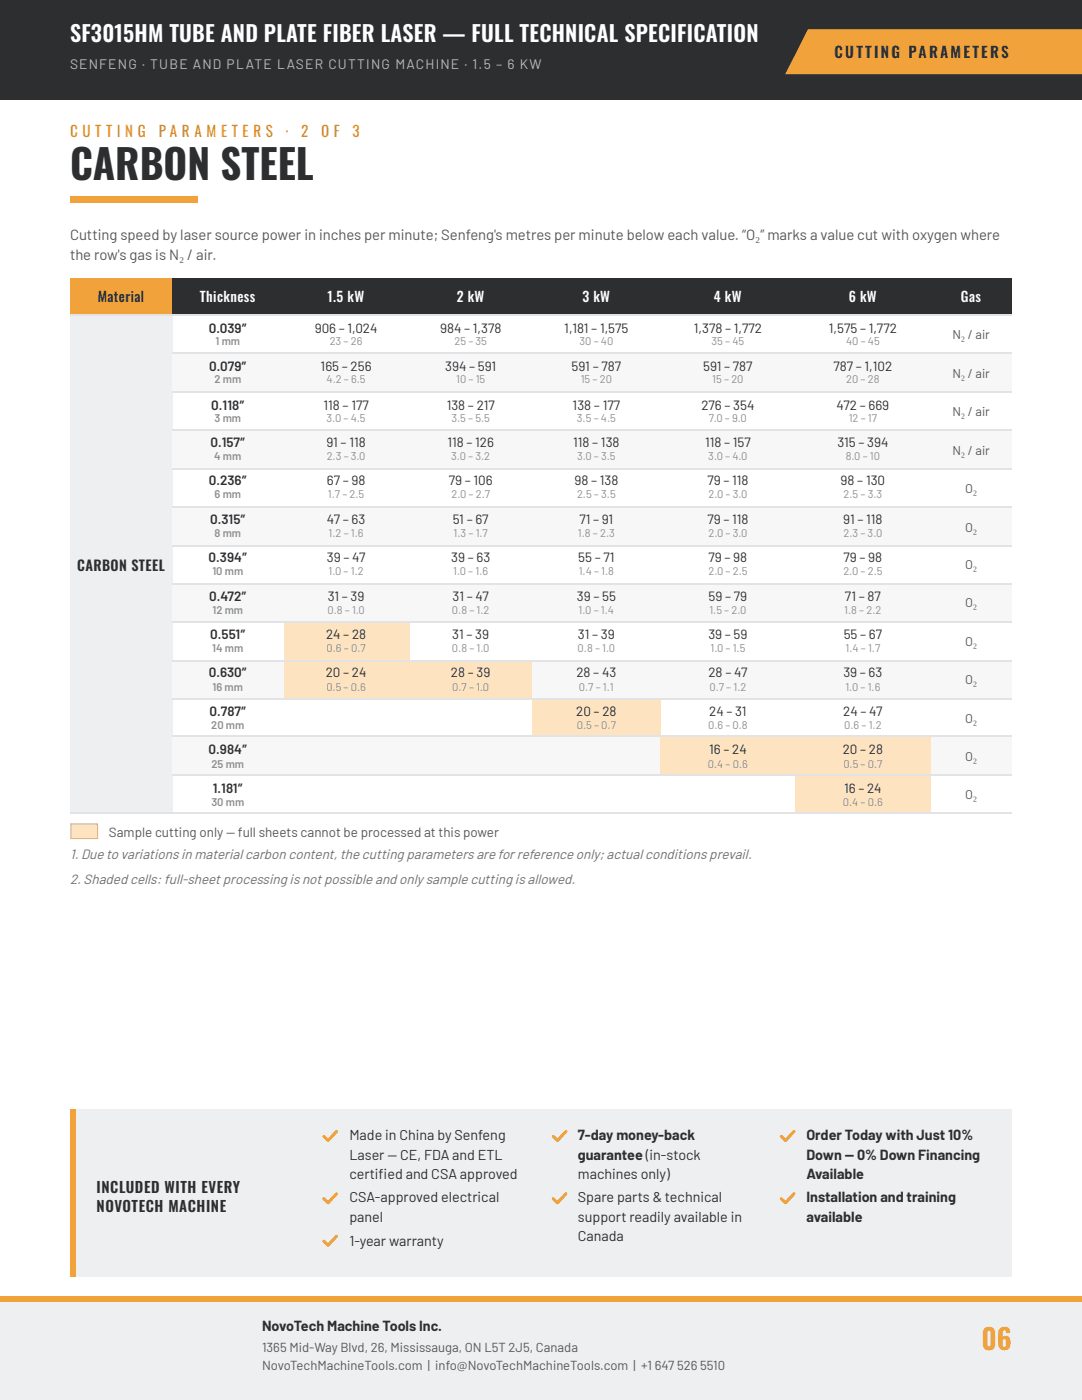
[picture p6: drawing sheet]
<svg xmlns="http://www.w3.org/2000/svg" width="216mm" height="279mm" viewBox="0 0 216 279" stroke-linecap="round" stroke-linejoin="round" font-family="sans-serif">
<defs><g id="words">
<text font-size="8.1" fill="#2d2e30" x="14" y="36">CARBON STEEL</text>
<text font-size="5.6" fill="#f2a23b" x="195.9" y="269.3">06</text>
<text font-size="4.4" fill="#fff" x="14" y="8.5">SF3015HM TUBE AND PLATE FIBER LASER — FULL TECHNICAL SPECIFICATION</text>
<g font-size="3" fill="#2d2e30">
<text x="166.5" y="11.6">CUTTING PARAMETERS</text>
<text x="19.3" y="238.1">INCLUDED WITH EVERY</text>
<text x="19.3" y="241.8">NOVOTECH MACHINE</text>
</g>
<g font-size="3" fill="#e08a1e">
<text x="14" y="27.3">C U T T I N G</text>
<text x="31.7" y="27.3">P A R A M E T E R S</text>
<text x="57" y="27.3">·</text>
<text x="60.1" y="27.3">2</text>
<text x="64.1" y="27.3">O F</text>
<text x="70.3" y="27.3">3</text>
</g>
<g font-size="3" fill="#55575b">
<text x="14" y="47.9">Cutting speed by laser source power in inches per minute; Senfeng's metres per minute below each value. “O₂” marks a value cut with oxygen where</text>
<text x="14" y="51.9">the row's gas is N₂ / air.</text>
</g>
<g font-size="2.9" fill="#2d2e30">
<text x="69.7" y="227.5">Made in China by Senfeng</text>
<text x="115.3" y="227.5">7-day money-back</text>
<text x="160.9" y="227.5">Order Today with Just 10%</text>
<text x="69.7" y="231.5">Laser — CE, FDA and ETL</text>
<text x="115.3" y="231.5">guarantee (in-stock</text>
<text x="160.9" y="231.5">Down — 0% Down Financing</text>
<text x="69.7" y="235.2">certifed and CSA approved</text>
<text x="69.7" y="240">CSA-approved electrical</text>
<text x="75.6" y="235.2">i</text>
<text x="115.3" y="235.2">machines only)</text>
<text x="115.3" y="240">Spare parts &amp; technical</text>
<text x="160.9" y="235.2">Available</text>
<text x="160.9" y="240">Installation and training</text>
<text x="69.7" y="243.9">panel</text>
<text x="115.3" y="243.9">support readily available in</text>
<text x="160.9" y="243.9">available</text>
<text x="69.7" y="248.7">1-year warranty</text>
<text x="115.3" y="247.6">Canada</text>
<text x="52.3" y="265.6">NovoTech Machine Tools Inc.</text>
</g>
<text font-size="2.8" fill="#b8babd" x="14" y="13.8">SENFENG · TUBE AND PLATE LASER CUTTING MACHINE · 1.5 – 6 KW</text>
<g font-size="2.8" fill="#2d2e30">
<text x="19.5" y="60.3">Material</text>
<text x="15.4" y="114">CARBON STEEL</text>
</g>
<g font-size="2.8" fill="#fff">
<text x="39.9" y="60.3">Thickness</text>
<text x="65.4" y="60.3">1.5 kW</text>
<text x="91.1" y="60.3">2 kW</text>
<text x="116.2" y="60.3">3 kW</text>
<text x="142.4" y="60.3">4 kW</text>
<text x="169.3" y="60.3">6 kW</text>
<text x="191.7" y="60.3">Gas</text>
</g>
<g font-size="2.8" fill="#6d6f73">
<text x="14" y="171.4">1. Due to variations in material carbon content, the cutting parameters are for reference only; actual conditions prevail.</text>
<text x="14" y="176.5">2. Shaded cells: full-sheet processing is not possible and only sample cutting is allowed.</text>
</g>
<g font-size="2.7" fill="#2d2e30">
<text x="41.7" y="66.4">0.039″</text>
<text x="62.8" y="66.4">906 – 1,024</text>
<text x="87.8" y="66.4">984 – 1,378</text>
<text x="112.6" y="66.4">1,181 – 1,575</text>
<text x="138.5" y="66.4">1,378 – 1,772</text>
<text x="165.4" y="66.4">1,575 – 1,772</text>
<text x="41.8" y="74.1">0.079″</text>
<text x="64" y="74.1">165 – 256</text>
<text x="88.8" y="74.1">394 – 591</text>
<text x="114.1" y="74.1">591 – 787</text>
<text x="140.3" y="74.1">591 – 787</text>
<text x="166.3" y="74.1">787 – 1,102</text>
<text x="42.2" y="81.8">0.118″</text>
<text x="64.6" y="81.8">118 – 177</text>
<text x="89.1" y="81.8">138 – 217</text>
<text x="114.3" y="81.8">138 – 177</text>
<text x="140" y="81.8">276 – 354</text>
<text x="166.9" y="81.8">472 – 669</text>
<text x="42" y="89.2">0.157″</text>
<text x="65.1" y="89.2">91 – 118</text>
<text x="89.3" y="89.2">118 – 126</text>
<text x="114.4" y="89.2">118 – 138</text>
<text x="140.7" y="89.2">118 – 157</text>
<text x="167.1" y="89.2">315 – 394</text>
<text x="41.7" y="96.8">0.236″</text>
<text x="65.2" y="96.8">67 – 98</text>
<text x="89.5" y="96.8">79 – 106</text>
<text x="114.6" y="96.8">98 – 138</text>
<text x="141.1" y="96.8">79 – 118</text>
<text x="167.7" y="96.8">98 – 130</text>
<text x="41.9" y="104.5">0.315″</text>
<text x="65.2" y="104.5">47 – 63</text>
<text x="90.3" y="104.5">51 – 67</text>
<text x="115.6" y="104.5">71 – 91</text>
<text x="141.1" y="104.5">79 – 118</text>
<text x="168.3" y="104.5">91 – 118</text>
<text x="41.6" y="112.2">0.394″</text>
<text x="65.2" y="112.2">39 – 47</text>
<text x="90" y="112.2">39 – 63</text>
<text x="115.4" y="112.2">55 – 71</text>
<text x="141.4" y="112.2">79 – 98</text>
<text x="168.3" y="112.2">79 – 98</text>
<text x="41.7" y="119.9">0.472″</text>
<text x="65.4" y="119.9">31 – 39</text>
<text x="90.3" y="119.9">31 – 47</text>
<text x="115.1" y="119.9">39 – 55</text>
<text x="141.4" y="119.9">59 – 79</text>
<text x="168.6" y="119.9">71 – 87</text>
<text x="42" y="127.5">0.551″</text>
<text x="65.1" y="127.5">24 – 28</text>
<text x="90.3" y="127.5">31 – 39</text>
<text x="115.3" y="127.5">31 – 39</text>
<text x="141.3" y="127.5">39 – 59</text>
<text x="168.3" y="127.5">55 – 67</text>
<text x="41.7" y="135.2">0.630″</text>
<text x="65" y="135.2">20 – 24</text>
<text x="90" y="135.2">28 – 39</text>
<text x="115" y="135.2">28 – 43</text>
<text x="141.4" y="135.2">28 – 47</text>
<text x="168.3" y="135.2">39 – 63</text>
<text x="41.8" y="142.9">0.787″</text>
<text x="115" y="142.9">20 – 28</text>
<text x="141.5" y="142.9">24 – 31</text>
<text x="168.3" y="142.9">24 – 47</text>
<text x="41.6" y="150.5">0.984″</text>
<text x="141.5" y="150.5">16 – 24</text>
<text x="168.2" y="150.5">20 – 28</text>
<text x="42.5" y="158.2">1.181″</text>
<text x="168.4" y="158.2">16 – 24</text>
</g>
<text font-size="2.7" fill="#55575b" x="21.7" y="167">Sample cutting only — full sheets cannot be processed at this power</text>
<g font-size="2.6" fill="#55575b">
<text x="52.3" y="269.9">1365 Mid-Way Blvd, 26, Mississauga, ON L5T 2J5, Canada</text>
<text x="52.3" y="273.3">NovoTechMachineTools.com | info@NovoTechMachineTools.com | +1</text>
<text x="130.6" y="273.3">647</text>
<text x="135.1" y="273.3">526</text>
<text x="139.7" y="273.3">5510</text>
</g>
<g font-size="2.5" fill="#55575b">
<text x="190" y="67.7">N₂ / air</text>
<text x="190" y="75.4">N₂ / air</text>
<text x="190" y="83.1">N₂ / air</text>
<text x="190" y="90.8">N₂ / air</text>
<text x="192.6" y="98.4">O₂</text>
<text x="192.6" y="106.1">O₂</text>
<text x="192.6" y="113.5">O₂</text>
<text x="192.6" y="121.2">O₂</text>
<text x="192.6" y="128.9">O₂</text>
<text x="192.6" y="136.5">O₂</text>
<text x="192.6" y="144.2">O₂</text>
<text x="192.6" y="151.9">O₂</text>
<text x="192.6" y="159.5">O₂</text>
</g>
<g font-size="2.2" fill="#8c8e91">
<text x="43" y="68.8">1 mm</text>
<text x="65.8" y="68.8">23 – 26</text>
<text x="90.7" y="68.8">25 – 35</text>
<text x="115.6" y="68.8">30 – 40</text>
<text x="142" y="68.8">35 – 45</text>
<text x="168.8" y="68.8">40 – 45</text>
<text x="42.8" y="76.5">2 mm</text>
<text x="65.2" y="76.5">4.2 – 6.5</text>
<text x="91" y="76.5">10 – 15</text>
<text x="115.9" y="76.5">15 – 20</text>
<text x="142.1" y="76.5">15 – 20</text>
<text x="168.8" y="76.5">20 – 28</text>
<text x="42.8" y="84.1">3 mm</text>
<text x="65.2" y="84.1">3.0 – 4.5</text>
<text x="90.1" y="84.1">3.5 – 5.5</text>
<text x="115.1" y="84.1">3.5 – 4.5</text>
<text x="141.5" y="84.1">7.0 – 9.0</text>
<text x="169.3" y="84.1">12 – 17</text>
<text x="42.8" y="91.8">4 mm</text>
<text x="65.2" y="91.8">2.3 – 3.0</text>
<text x="90" y="91.8">3.0 – 3.2</text>
<text x="115.1" y="91.8">3.0 – 3.5</text>
<text x="141.3" y="91.8">3.0 – 4.0</text>
<text x="168.8" y="91.8">8.0 – 10</text>
<text x="42.8" y="99.5">6 mm</text>
<text x="65.4" y="99.5">1.7 – 2.5</text>
<text x="90.1" y="99.5">2.0 – 2.7</text>
<text x="115.1" y="99.5">2.5 – 3.5</text>
<text x="141.4" y="99.5">2.0 – 3.0</text>
<text x="168.3" y="99.5">2.5 – 3.3</text>
<text x="42.8" y="107.2">8 mm</text>
<text x="65.6" y="107.2">1.2 – 1.6</text>
<text x="90.5" y="107.2">1.3 – 1.7</text>
<text x="115.3" y="107.2">1.8 – 2.3</text>
<text x="141.4" y="107.2">2.0 – 3.0</text>
<text x="168.3" y="107.2">2.3 – 3.0</text>
<text x="42.4" y="114.8">10 mm</text>
<text x="65.6" y="114.8">1.0 – 1.2</text>
<text x="90.4" y="114.8">1.0 – 1.6</text>
<text x="115.5" y="114.8">1.4 – 1.8</text>
<text x="141.3" y="114.8">2.0 – 2.5</text>
<text x="168.3" y="114.8">2.0 – 2.5</text>
<text x="42.4" y="122.5">12 mm</text>
<text x="65.3" y="122.5">0.8 – 1.0</text>
<text x="90.2" y="122.5">0.8 – 1.2</text>
<text x="115.5" y="122.5">1.0 – 1.4</text>
<text x="141.6" y="122.5">1.5 – 2.0</text>
<text x="168.5" y="122.5">1.8 – 2.2</text>
<text x="42.4" y="130.2">14 mm</text>
<text x="65.2" y="130.2">0.6 – 0.7</text>
<text x="90.2" y="130.2">0.8 – 1.0</text>
<text x="115.3" y="130.2">0.8 – 1.0</text>
<text x="141.8" y="130.2">1.0 – 1.5</text>
<text x="168.7" y="130.2">1.4 – 1.7</text>
<text x="42.4" y="137.8">16 mm</text>
<text x="65.1" y="137.8">0.5 – 0.6</text>
<text x="90.2" y="137.8">0.7 – 1.0</text>
<text x="115.5" y="137.8">0.7 – 1.1</text>
<text x="141.6" y="137.8">0.7 – 1.2</text>
<text x="168.7" y="137.8">1.0 – 1.6</text>
<text x="42.2" y="145.5">20 mm</text>
<text x="115.1" y="145.5">0.5 – 0.7</text>
<text x="141.3" y="145.5">0.6 – 0.8</text>
<text x="168.4" y="145.5">0.6 – 1.2</text>
<text x="42.2" y="153.2">25 mm</text>
<text x="141.3" y="153.2">0.4 – 0.6</text>
<text x="168.3" y="153.2">0.5 – 0.7</text>
<text x="42.2" y="160.9">30 mm</text>
<text x="168.2" y="160.9">0.4 – 0.6</text>
</g>
</g></defs>
<path d="M0 0h215.9v19.8h-215.9z" fill="#2d2e30"/>
<g fill="#f2a23b">
<path d="M156.6 5.8h59.3v9h-59.3z"/>
<path d="M14 39.2h25.4v1.3h-25.4z"/>
<path d="M14 55.6h20.4v7.4h-20.4z"/>
</g>
<g fill="#2d2e30">
<path d="M34.4 55.6h22.2v7.4h-22.2z"/>
<path d="M56.6 55.6h25.2v7.4h-25.2z"/>
<path d="M81.8 55.6h24.3v7.4h-24.3z"/>
<path d="M106.1 55.6h25.7v7.4h-25.7z"/>
<path d="M131.8 55.6h26.9v7.4h-26.9z"/>
<path d="M158.7 55.6h27v7.4h-27z"/>
<path d="M185.7 55.6h16.2v7.4h-16.2z"/>
</g>
<path d="M14 63h20.4v99.5h-20.4z" fill="#eeeff0"/>
<g fill="#f7f7f8">
<path d="M34.4 70.6h22.2v7.7h-22.2z"/>
<path d="M56.6 70.6h25.2v7.7h-25.2z"/>
<path d="M81.8 70.6h24.3v7.7h-24.3z"/>
<path d="M106.1 70.6h25.7v7.7h-25.7z"/>
<path d="M131.8 70.6h26.9v7.7h-26.9z"/>
<path d="M158.7 70.6h27v7.7h-27z"/>
<path d="M185.7 70.6h16.2v7.7h-16.2z"/>
<path d="M34.4 85.7h22.2v7.7h-22.2z"/>
<path d="M56.6 85.7h25.2v7.7h-25.2z"/>
<path d="M81.8 85.7h24.3v7.7h-24.3z"/>
<path d="M106.1 85.7h25.7v7.7h-25.7z"/>
<path d="M131.8 85.7h26.9v7.7h-26.9z"/>
<path d="M158.7 85.7h27v7.7h-27z"/>
<path d="M185.7 85.7h16.2v7.7h-16.2z"/>
<path d="M34.4 101.1h22.2v7.6h-22.2z"/>
<path d="M56.6 101.1h25.2v7.6h-25.2z"/>
<path d="M81.8 101.1h24.3v7.6h-24.3z"/>
<path d="M106.1 101.1h25.7v7.6h-25.7z"/>
<path d="M131.8 101.1h26.9v7.6h-26.9z"/>
<path d="M158.7 101.1h27v7.6h-27z"/>
<path d="M185.7 101.1h16.2v7.6h-16.2z"/>
<path d="M34.4 116.4h22.2v7.7h-22.2z"/>
<path d="M56.6 116.4h25.2v7.7h-25.2z"/>
<path d="M81.8 116.4h24.3v7.7h-24.3z"/>
<path d="M106.1 116.4h25.7v7.7h-25.7z"/>
<path d="M131.8 116.4h26.9v7.7h-26.9z"/>
<path d="M158.7 116.4h27v7.7h-27z"/>
<path d="M185.7 116.4h16.2v7.7h-16.2z"/>
</g>
<path d="M56.6 124.1h25.2v7.7h-25.2z" fill="#fde3bf"/>
<path d="M34.4 131.8h22.2v7.6h-22.2z" fill="#f7f7f8"/>
<g fill="#fde3bf">
<path d="M56.6 131.8h25.2v7.6h-25.2z"/>
<path d="M81.8 131.8h24.3v7.6h-24.3z"/>
</g>
<g fill="#f7f7f8">
<path d="M106.1 131.8h25.7v7.6h-25.7z"/>
<path d="M131.8 131.8h26.9v7.6h-26.9z"/>
<path d="M158.7 131.8h27v7.6h-27z"/>
<path d="M185.7 131.8h16.2v7.6h-16.2z"/>
</g>
<path d="M106.1 139.4h25.7v7.7h-25.7z" fill="#fde3bf"/>
<g fill="#f7f7f8">
<path d="M34.4 147.1h22.2v7.7h-22.2z"/>
<path d="M56.6 147.1h25.2v7.7h-25.2z"/>
<path d="M81.8 147.1h24.3v7.7h-24.3z"/>
<path d="M106.1 147.1h25.7v7.7h-25.7z"/>
</g>
<g fill="#fde3bf">
<path d="M131.8 147.1h26.9v7.7h-26.9z"/>
<path d="M158.7 147.1h27v7.7h-27z"/>
</g>
<path d="M185.7 147.1h16.2v7.7h-16.2z" fill="#f7f7f8"/>
<path d="M158.7 154.8h27v7.7h-27z" fill="#fde3bf"/>
<g fill="none" stroke="#e2e3e5" stroke-width=".26">
<path d="M14 62.8h187.9M34.4 70.5h167.5M34.4 78.2h167.5M34.4 85.9h167.5M34.4 93.5h167.5M34.4 101.2h167.5M34.4 108.9h167.5M34.4 116.5h167.5M34.4 124.2h167.5M34.4 131.9h167.5M34.4 139.6h167.5M34.4 147h167.5"/>
<path d="M34.4 154.6h167.5M14 162.3h187.9"/>
</g>
<path d="M14 164.3h5.6v3.2h-5.6z" fill="#fde3bf"/>
<path d="M14.2 164.4h5.2v2.9h-5.2z" fill="none" stroke="#e8c48f" stroke-width=".26"/>
<path d="M14 221.5h187.9v33.3h-187.9z" fill="#eeeff0"/>
<path d="M14 221.5h1.1v33.3h-1.1z" fill="#f2a23b"/>
<path d="M67.2 225.8l-1.7 1.8-.9-.8M67.2 238.2l-1.7 1.8-.9-.8M112.9 225.8l-1.7 1.8-.8-.8M112.9 238.2l-1.7 1.8-.8-.8M158.4 225.8l-1.6 1.8-.9-.8M158.4 238.2l-1.6 1.8-.9-.8M67.2 246.7l-1.7 1.8-.9-.8" fill="none" stroke="#f2a23b" stroke-width=".6"/>
<path d="M0 258.8h215.9v20.6h-215.9z" fill="#eeeff0"/>
<path d="M0 258.8h215.9v1h-215.9z" fill="#f2a23b"/>
<use href="#words"/>
</svg>
